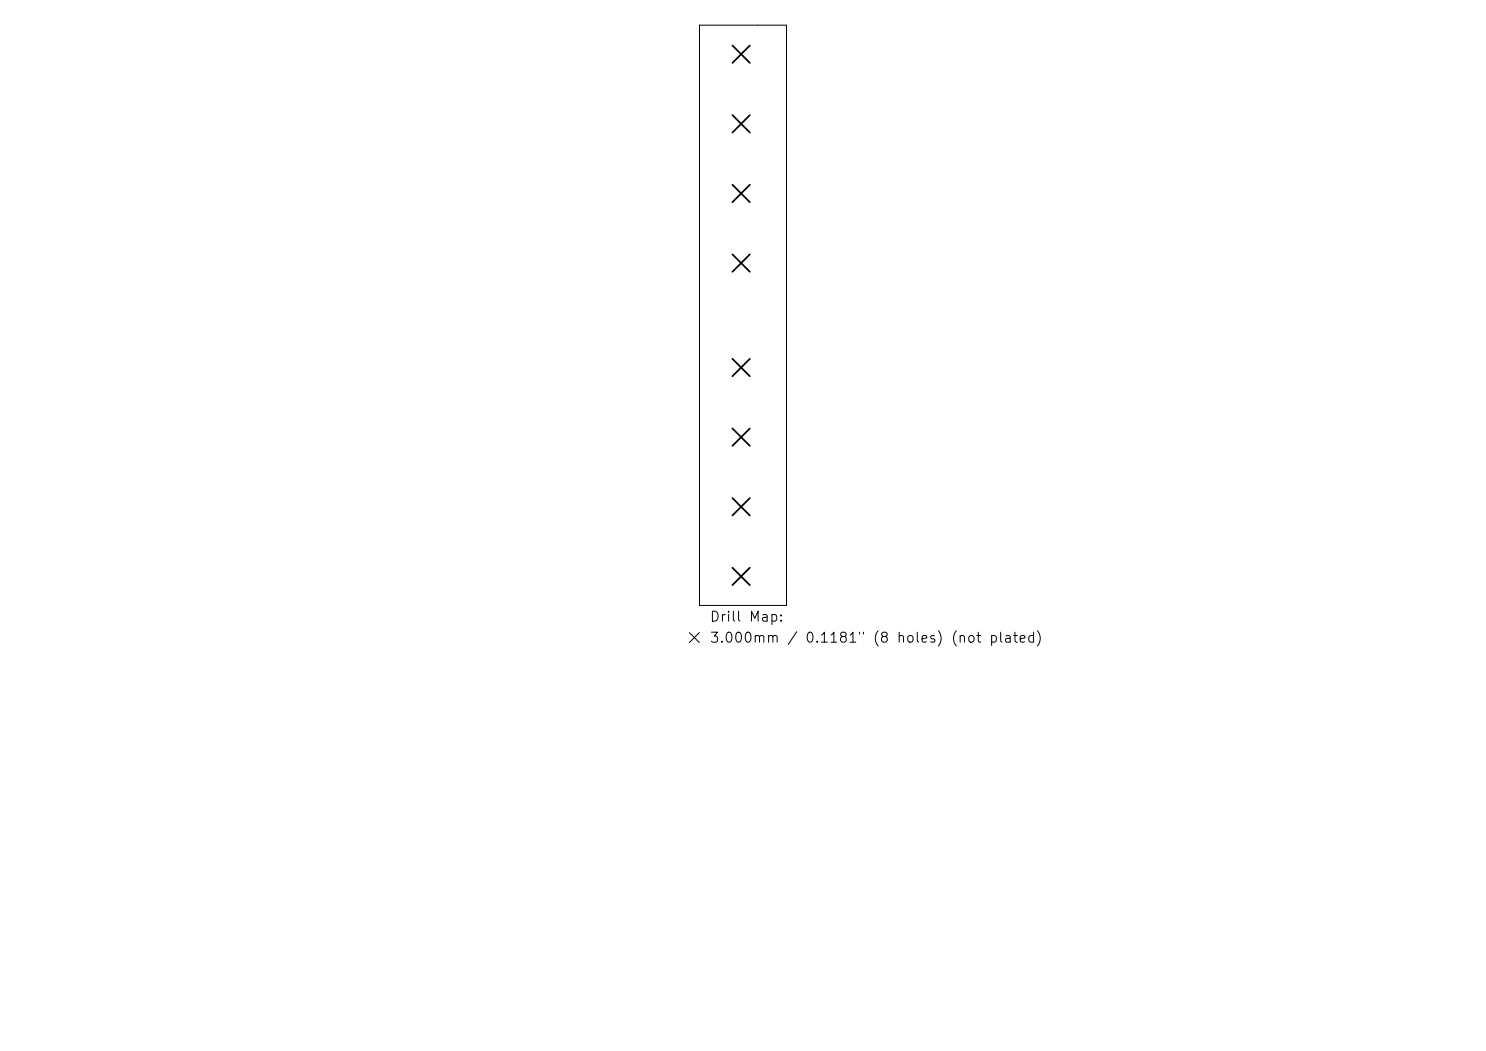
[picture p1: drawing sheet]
<svg xmlns="http://www.w3.org/2000/svg" width="297mm" height="210mm" viewBox="0 0 297 210" stroke-linecap="round" stroke-linejoin="round" font-family="sans-serif">
<defs><g id="words">
<g font-size="2">
<text x="141.7" y="124.7">Drill Map:</text>
<text x="141.7" y="128.9">3.000mm / 0.1181&quot; (8 holes) (not plated)</text>
</g>
</g></defs>
<path d="M139.8 5h17.4v116h-17.4zM137.8 126.4l2 2M139.8 126.4l-2 2" fill="none" stroke="#000" stroke-width=".2"/>
<g fill="none" stroke="#000" stroke-width=".35">
<path d="M146.4 9.1l3.5 3.5M149.9 9.1l-3.5 3.5M146.4 23l3.5 3.5M146.4 36.9l3.5 3.5M149.9 23l-3.5 3.5M149.9 36.9l-3.5 3.5M146.4 50.8l3.5 3.5M149.9 50.8l-3.5 3.5M146.4 71.7l3.5 3.5M149.9 71.7l-3.5 3.5M146.4 85.6l3.5 3.5M146.4 99.5l3.5 3.5"/>
<path d="M149.9 85.6l-3.5 3.5M149.9 99.5l-3.5 3.5M146.4 113.4l3.5 3.5M149.9 113.4l-3.5 3.5"/>
</g>
<use href="#words"/>
</svg>
